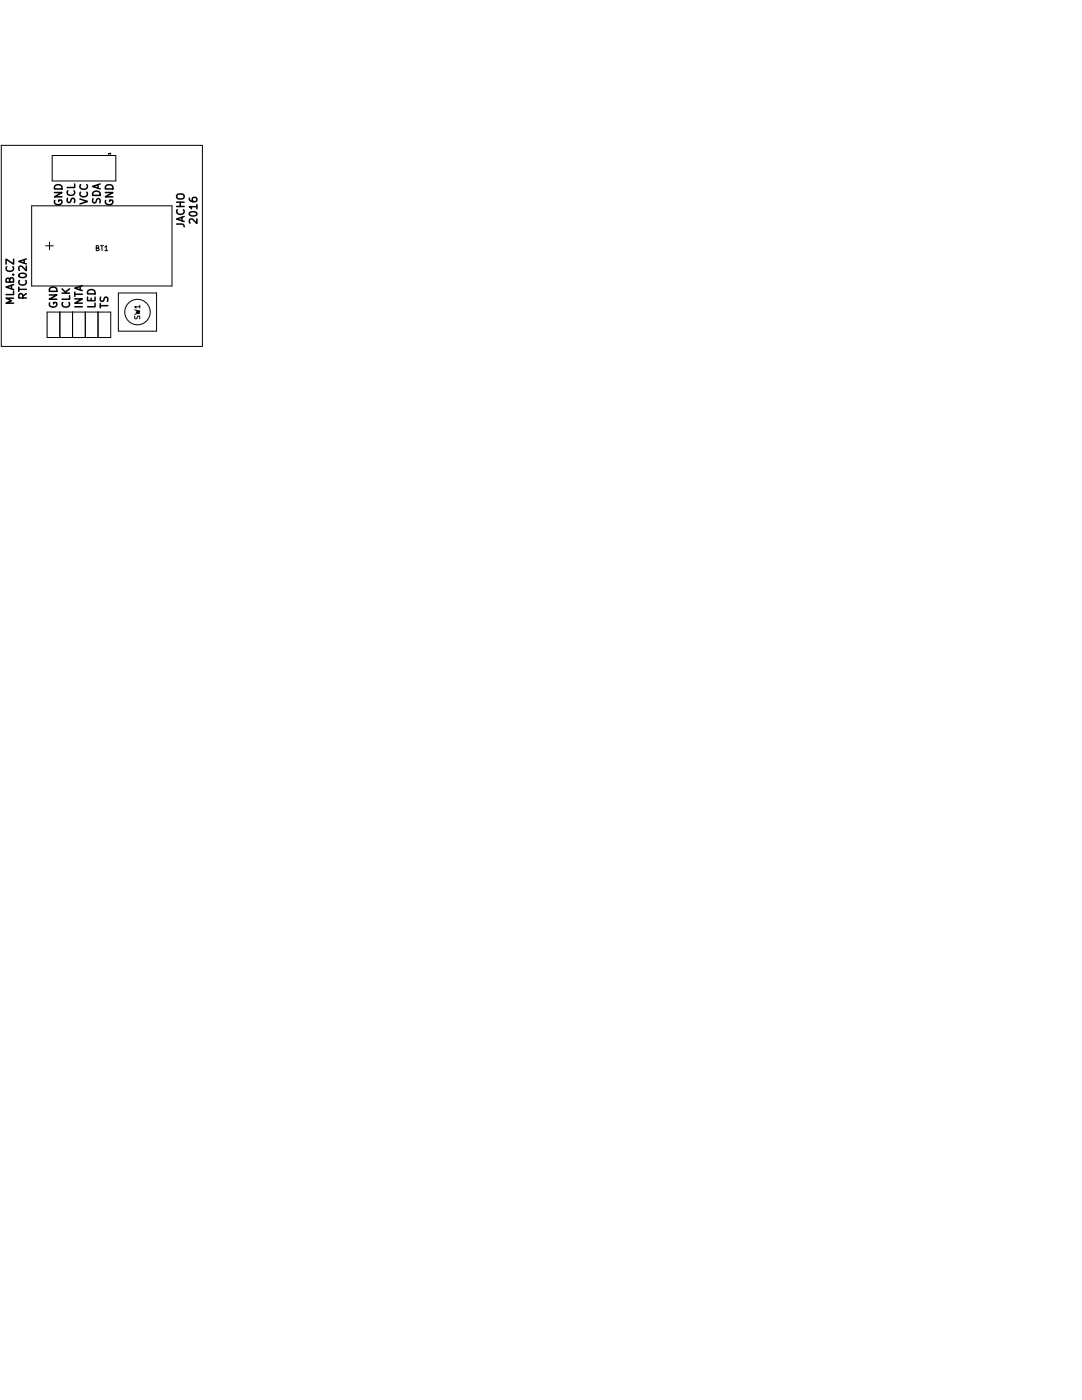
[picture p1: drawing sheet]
<svg xmlns="http://www.w3.org/2000/svg" width="216mm" height="279mm" viewBox="0 0 216 279" stroke-linecap="round" stroke-linejoin="round" font-family="sans-serif">
<defs><g id="words">
<text font-size="2.8" x="9.1" y="49.9">+</text>
<g font-size="2.1">
<text x="12.4" y="41" transform="rotate(-90 12.4 41)">GND</text>
<text x="15" y="40.6" transform="rotate(-90 15 40.6)">SCL</text>
<text x="17.5" y="40.8" transform="rotate(-90 17.5 40.8)">VCC</text>
<text x="20.1" y="40.8" transform="rotate(-90 20.1 40.8)">SDA</text>
<text x="22.6" y="41" transform="rotate(-90 22.6 41)">GND</text>
<text x="36.8" y="45.6" transform="rotate(-90 36.8 45.6)">JACHO</text>
<text x="39.4" y="44.3" transform="rotate(-90 39.4 44.3)">2016</text>
<text x="5.3" y="59.7" transform="rotate(-90 5.3 59.7)">RTC02A</text>
<text x="2.8" y="60.9" transform="rotate(-90 2.8 60.9)">MLAB.CZ</text>
<text x="11.4" y="61.8" transform="rotate(-90 11.4 61.8)">GND</text>
<text x="14" y="61.8" transform="rotate(-90 14 61.8)">CLK</text>
<text x="16.5" y="61.8" transform="rotate(-90 16.5 61.8)">INTA</text>
<text x="19" y="61.8" transform="rotate(-90 19 61.8)">LED</text>
<text x="21.6" y="61.8" transform="rotate(-90 21.6 61.8)">TS</text>
</g>
<g font-size="1.4">
<text x="19" y="50.1">BT1</text>
<text x="27.9" y="63.8" transform="rotate(-90 27.9 63.8)">SW1</text>
</g>
<text font-size=".7" x="22.1" y="30.9" transform="rotate(-90 22.1 30.9)">1</text>
</g></defs>
<g fill="none" stroke="#000" stroke-width=".2">
<path d="M.3 29h40.1v40.1h-40.1zM10.4 31h12.7v5.1h-12.7zM6.3 41.1h28v16h-28zM23.6 58.5h7.6v7.6h-7.6zM9.4 62.3v5.1h12.7v-5.1M11.9 62.3v5.1M14.5 62.3v5.1M17 62.3v5.1M19.6 62.3v5.1"/>
<circle cx="27.4" cy="62.3" r="2.54"/>
</g>
<use href="#words"/>
</svg>
